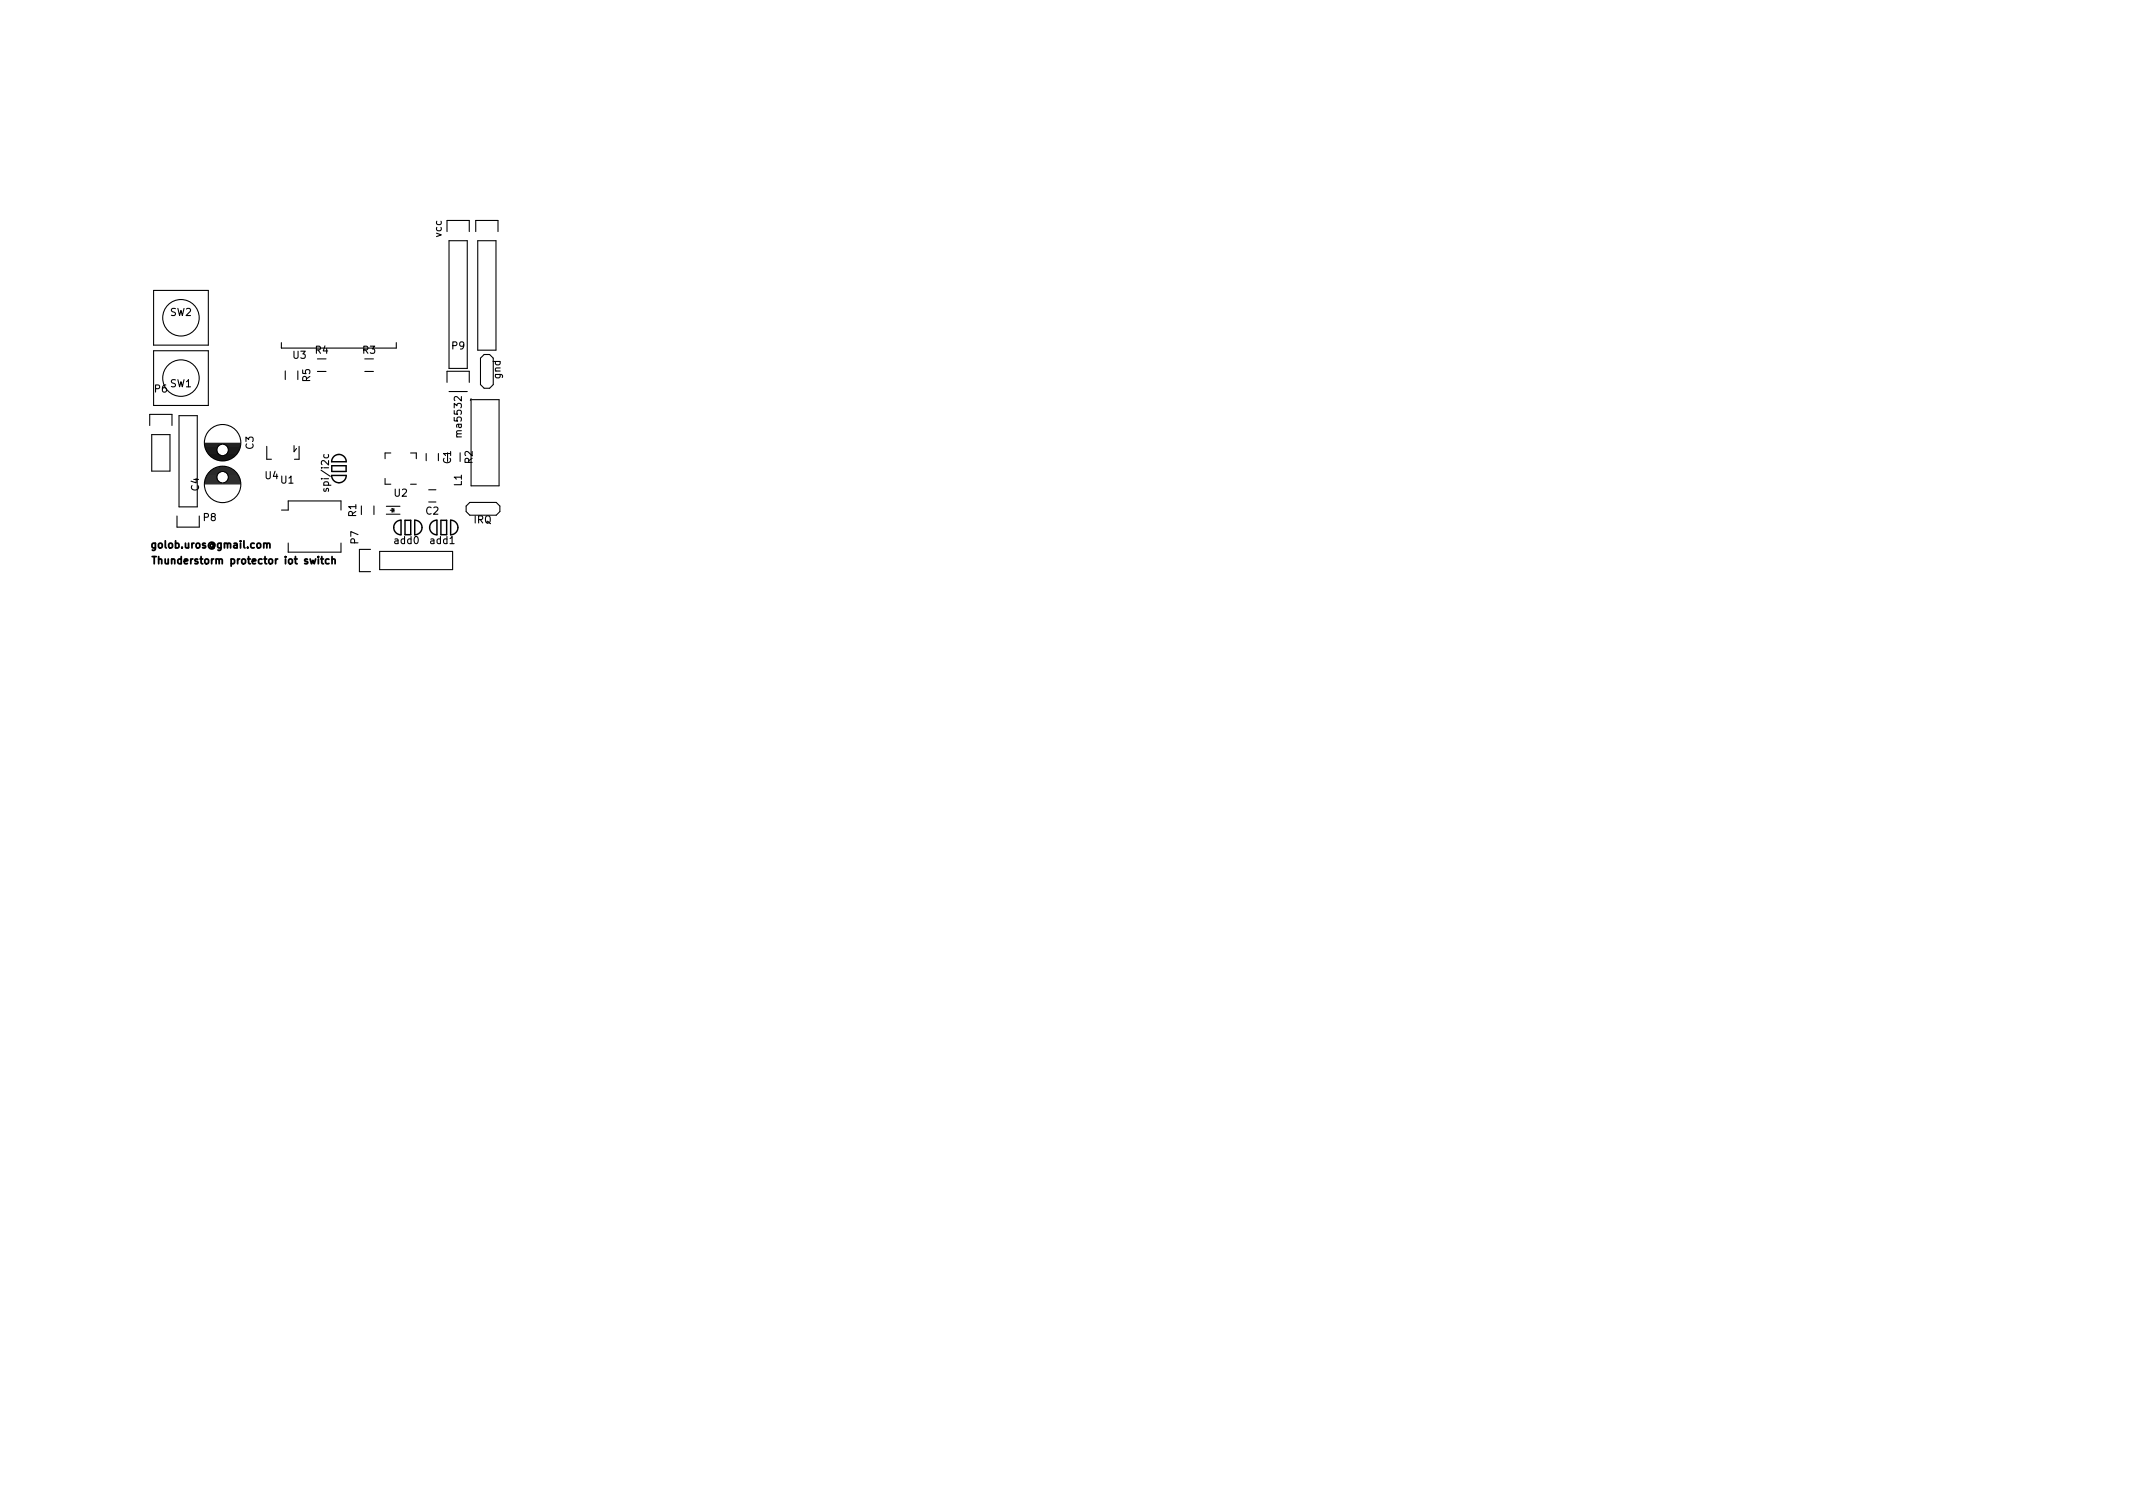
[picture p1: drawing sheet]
<svg xmlns="http://www.w3.org/2000/svg" width="297mm" height="210mm" viewBox="0 0 297 210" stroke-linecap="round" stroke-linejoin="round" font-family="sans-serif">
<defs><g id="words">
<g font-size="1.4">
<text x="61.5" y="33" transform="rotate(-90 61.5 33)">vcc</text>
<text x="23.7" y="44">SW2</text>
<text x="23.7" y="53.9">SW1</text>
<text x="40.8" y="49.9">U3</text>
<text x="43.2" y="53.1" transform="rotate(-90 43.2 53.1)">R5</text>
<text x="43.9" y="49.2">R4</text>
<text x="50.5" y="49.2">R3</text>
<text x="62.9" y="48.6">P9</text>
<text x="69.7" y="52.7" transform="rotate(-90 69.7 52.7)">gnd</text>
<text x="21.5" y="54.6">P6</text>
<text x="35.3" y="62.5" transform="rotate(-90 35.3 62.5)">C3</text>
<text x="62.8" y="64.5" transform="rotate(-90 62.8 64.5)">C1</text>
<text x="64.3" y="60.6" transform="rotate(-90 64.3 60.6)">ma5532</text>
<text x="65.8" y="64.5" transform="rotate(-90 65.8 64.5)">R2</text>
<text x="27.7" y="68.3" transform="rotate(-90 27.7 68.3)">C4</text>
<text x="36.9" y="66.7">U4</text>
<text x="39.1" y="67.3">U1</text>
<text x="45.8" y="68" transform="rotate(-90 45.8 68)">spi/i2c</text>
<text x="49.6" y="71.9" transform="rotate(-90 49.6 71.9)">R1</text>
<text x="54.9" y="69.1">U2</text>
<text x="59.3" y="71.6">C2</text>
<text x="64.3" y="67.7" transform="rotate(-90 64.3 67.7)">L1</text>
<text x="21.7" y="76.3">golob.uros@gmail.com</text>
<text x="28.3" y="72.5">P8</text>
<text x="49.9" y="75.7" transform="rotate(-90 49.9 75.7)">P7</text>
<text x="55" y="75.7">add0</text>
<text x="60" y="75.7">add1</text>
<text x="66" y="72.9">IRQ</text>
<text x="22.6" y="78.5">Thunderstorm protector iot switch</text>
</g>
</g></defs>
<path d="M21.2 77.5h.6M21.5 77.5v1M21.6 75.6v.8l-.2 .2h-.2M21.6 75.7l-.2-.1-.2 .2 .1 .5h.3M22.1 77.9l.1-.1 .3 .1v.6M22.1 77.5v1M45.8 77.9l-.3-.1-.2 .2 .1 .5h.4M46.2 77.9l.2-.1 .2 .1 .1 .6M46.2 77.5v1" fill="none" stroke="#000" stroke-width=".25"/>
<g fill="none" stroke="#000" stroke-width=".15">
<path d="M62.3 32.2v-1.5h3v1.5M62.5 33.5h2.6v17.8h-2.6zM66.3 32.2v-1.5h3v1.5M66.5 33.5h2.6v15.3h-2.6zM20.8 59.2v-1.5h3.1v1.5M21.4 48.8h7.6v7.7h-7.6zM21.4 40.4h7.6v7.7h-7.6zM24.9 57.9h2.6v12.7h-2.6zM39.2 47.7v.8h16v-.8M39.7 51.6v1.2M41.5 51.6v1.2M44.2 51.7h1.2"/>
<path d="M44.2 50h1.2M50.8 51.7h1.2M50.8 50h1.2M62.3 53.2v-1.5h3v1.5M62.5 54.5h2.6M65.7 55.6h3.8v12h-3.9v-12.1l-.1 .2M66.9 49.9l.5-.5h.8l.5 .5v3.7l-.5 .5h-.8l-.5-.5zM21.1 60.5h2.6v5.1h-2.6zM24.6 71.8v1.6h3.2v-1.6M28.5 61.7h5M28.5 67.4h5M28.5 61.9h2.3"/>
<path d="M28.5 67.2h2.3M28.5 62h2M28.5 67.1h2M28.5 62.1h1.9M28.5 67h1.9M28.6 62.3h1.7M28.6 66.8h1.7M28.6 62.4h1.6M28.6 66.7h1.6M28.7 62.6h1.5M28.7 66.5h1.5M28.7 62.7h1.5"/>
<path d="M28.7 66.4h1.5M28.8 62.8h1.4M28.8 66.3h1.4M28.9 63h1.4M28.9 66.1h1.4M29 63.1h1.4M29 66h1.4M29.1 63.3h1.4M29.1 65.8h1.4M29.2 63.4h1.5M29.2 65.7h1.5M29.4 63.5h3.2"/>
<path d="M29.4 65.6h3.2M29.5 63.7h3M29.5 65.4h3M29.8 63.8h2.4M29.8 65.3h2.4M30.1 64h1.8M30.1 65.1h1.8M30.5 64.1h1M30.5 65h1M31.2 61.9h2.3M31.2 67.2h2.3M31.3 63.4h1.5"/>
<path d="M31.3 65.7h1.5M31.5 62h2M31.5 67.1h2M31.5 63.3h1.4M31.5 65.8h1.4M31.6 62.1h1.9M31.6 67h1.9M31.6 63.1h1.4M31.6 66h1.4M31.7 62.3h1.7M31.7 66.8h1.7M31.7 63h1.4"/>
<path d="M31.7 66.1h1.4M31.8 62.4h1.6M31.8 66.7h1.6M31.8 62.8h1.4M31.8 66.3h1.4M31.8 62.6h1.5M31.8 66.5h1.5M31.8 62.7h1.5M31.8 66.4h1.5M37.1 62.1v1.8h.7M39.2 71h.9v-1.2h7.4v1.2M40.1 75.6v1.3h7.4v-1.3"/>
<path d="M40.9 62v.9l.4-.5M41.7 62.1v1.8h-.7M50.3 70.4v1.2M51.6 76.5h-1.6v3.1h1.6M52.1 70.4v1.2M52.9 76.8h10.1v2.5h-10.1zM53.6 66.6v.8h.8M53.8 70.5h1.9M53.8 71.6h1.9M54.3 71h.5M54.4 63.1h-.8v.8M54.6 70.8l.3 .2-.3 .3z"/>
<path d="M54.9 70.8v.5M57.2 63.1h.8v.8M57.2 67.4h.8M59.3 63.1v1M59.7 69.9h1M59.7 68.2h1M61 63.1v1M64.1 63v1.2M65.4 70h3.7l.5 .5v.7l-.5 .5h-3.7l-.5-.5v-.7z"/>
<circle cx="25.2" cy="44.2" r="2.54"/>
<circle cx="25.2" cy="52.6" r="2.54"/>
<circle cx="31" cy="67.4" r="2.54"/>
<circle cx="31" cy="61.6" r="2.54"/>
<circle cx="31" cy="62.6" r=".8"/>
<circle cx="31" cy="66.4" r=".8"/>
</g>
<path d="M46.2 66.2h2a1.02 1.02 0 0 1-1 1 1.02 1.02 0 0 1-1-1zM46.2 64.8h2v.8h-2M46.5 63.6a1.02 1.02 0 0 1 1.1-.2 1.02 1.02 0 0 1 .6 .9h-2v-.4zM55.1 72.7l.4-.2 .3-.1v2.1a1.02 1.02 0 0 1-.9-.7 1.02 1.02 0 0 1 .2-1.1zM56.4 74.4v-2h.8v2M57.8 72.4a1.02 1.02 0 0 1 1 1 1.02 1.02 0 0 1-1 1.1zM60.1 72.7l.4-.2 .3-.1v2.1a1.02 1.02 0 0 1-.9-.7 1.02 1.02 0 0 1 .2-1.1zM61.4 74.4v-2h.8v2M62.8 72.4a1.02 1.02 0 0 1 1 1 1.02 1.02 0 0 1-1 1.1z" fill="none" stroke="#000" stroke-width=".2"/>
<use href="#words"/>
</svg>
